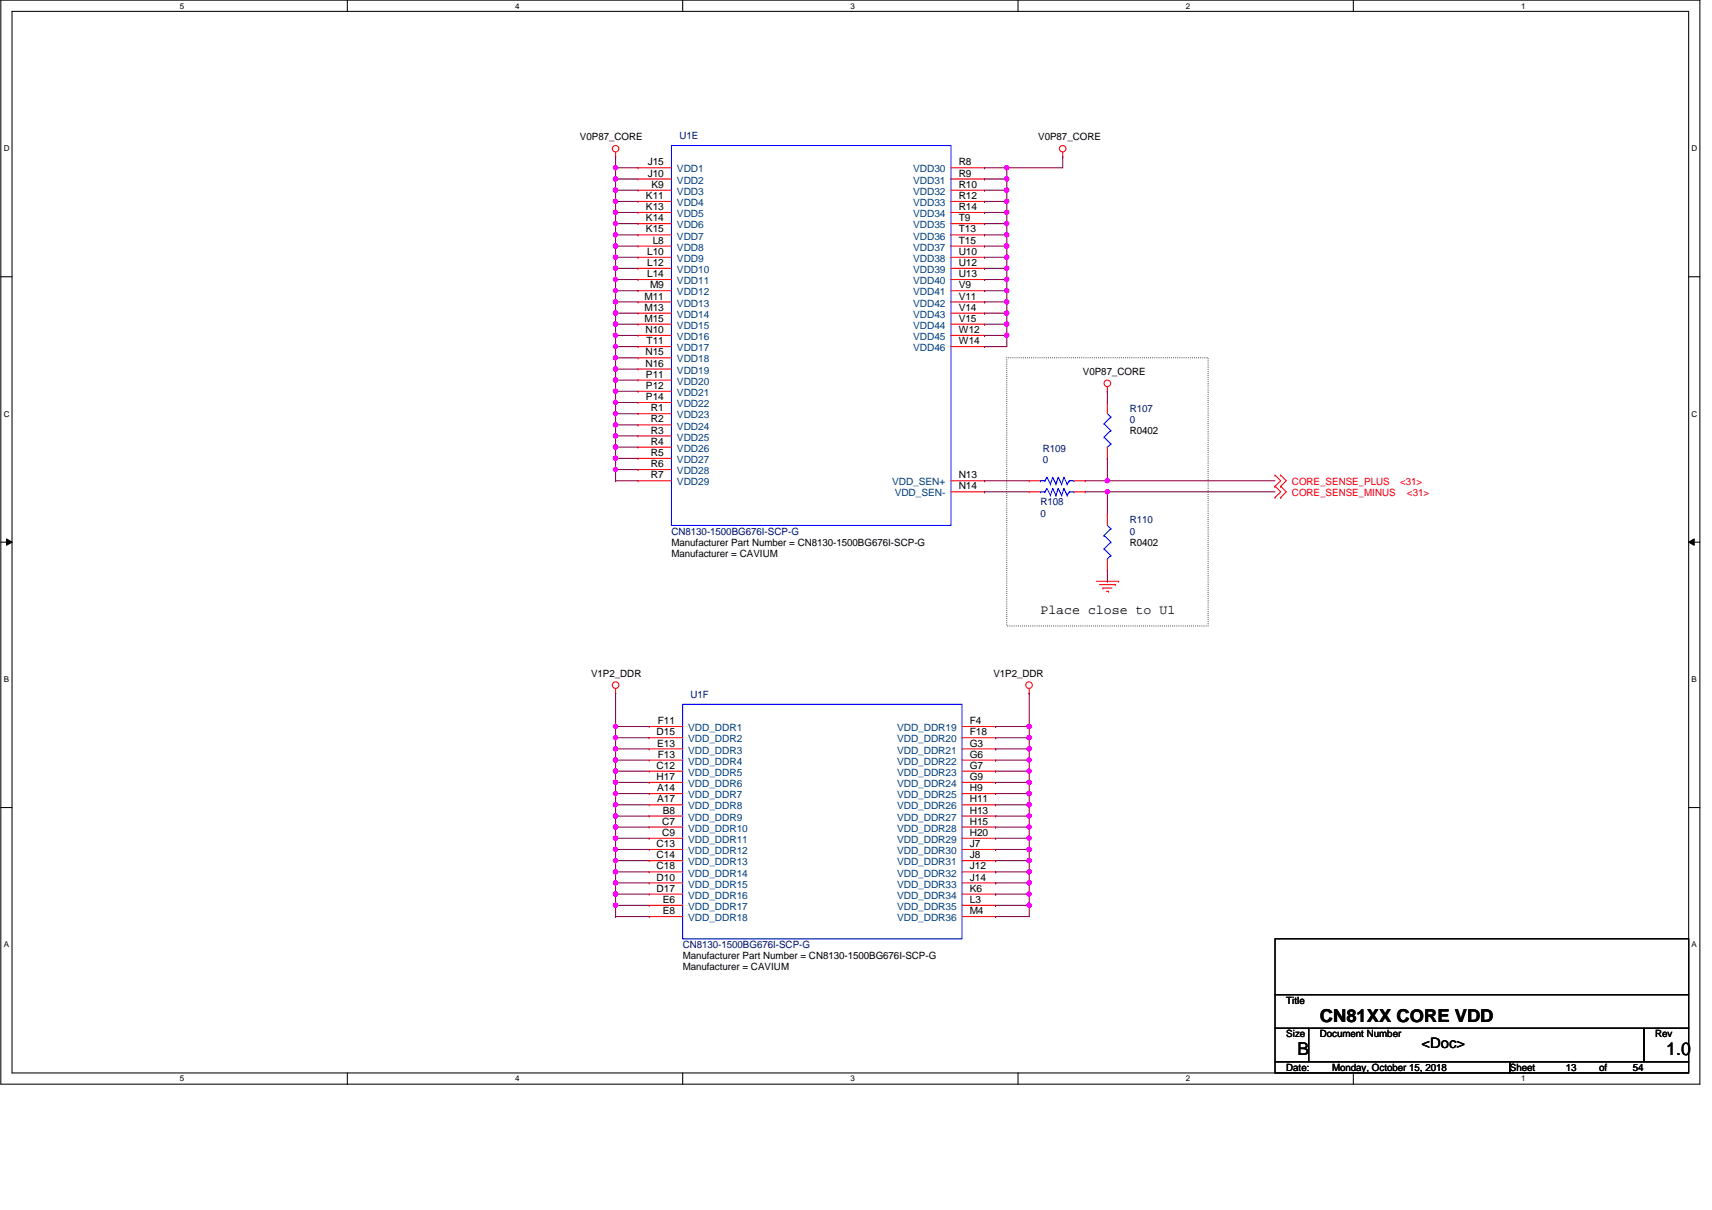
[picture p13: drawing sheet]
<svg xmlns="http://www.w3.org/2000/svg" width="420mm" height="297mm" viewBox="0 0 420 297" stroke-linecap="round" stroke-linejoin="round" font-family="sans-serif">
<defs><g id="words">
<g font-size="4.4">
<text x="323.9" y="251">CN81XX CORE VDD</text>
<text x="318.4" y="259.1">B</text>
<text x="408.9" y="259.1">1.0</text>
</g>
<text font-size="3.6" x="348.9" y="257.3">&lt;Doc&gt;</text>
<text font-size="3.3" x="255.3" y="150.7">Place close to U1</text>
<g font-size="2.5">
<text x="142.3" y="34.4">V0P87_CORE</text>
<text x="254.8" y="34.4">V0P87_CORE</text>
<text x="159" y="40.6">J15</text>
<text x="235.3" y="40.6">R8</text>
<text x="159" y="43.3">J10</text>
<text x="159.9" y="46.1">K9</text>
<text x="235.3" y="43.3">R9</text>
<text x="235.3" y="46.1">R10</text>
<text x="158.5" y="48.9">K11</text>
<text x="158.5" y="51.6">K13</text>
<text x="235.3" y="48.9">R12</text>
<text x="235.3" y="51.6">R14</text>
<text x="158.5" y="54.3">K14</text>
<text x="158.5" y="57.1">K15</text>
<text x="160.2" y="59.8">L8</text>
<text x="235.3" y="54.3">T9</text>
<text x="235.3" y="57.1">T13</text>
<text x="235.3" y="59.8">T15</text>
<text x="158.8" y="62.6">L10</text>
<text x="158.8" y="65.3">L12</text>
<text x="235.3" y="62.6">U10</text>
<text x="235.3" y="65.3">U12</text>
<text x="158.8" y="68">L14</text>
<text x="159.5" y="70.8">M9</text>
<text x="235.3" y="68">U13</text>
<text x="235.3" y="70.8">V9</text>
<text x="158.2" y="73.5">M11</text>
<text x="158.2" y="76.3">M13</text>
<text x="235.3" y="73.5">V11</text>
<text x="235.3" y="76.3">V14</text>
<text x="158.2" y="79">M15</text>
<text x="158.4" y="81.7">N10</text>
<text x="235.3" y="79">V15</text>
<text x="235.3" y="81.7">W12</text>
<text x="158.4" y="87.2">N15</text>
<text x="158.7" y="84.5">T11</text>
<text x="235.3" y="84.5">W14</text>
<text x="158.4" y="90">N16</text>
<text x="158.5" y="92.7">P11</text>
<text x="158.5" y="95.5">P12</text>
<text x="265.8" y="92">V0P87_CORE</text>
<text x="158.5" y="98.2">P14</text>
<text x="159.8" y="101">R1</text>
<text x="159.8" y="103.7">R2</text>
<text x="159.8" y="106.4">R3</text>
<text x="277.3" y="106.6">R0402</text>
<text x="159.8" y="109.2">R4</text>
<text x="159.8" y="111.9">R5</text>
<text x="159.8" y="114.7">R6</text>
<text x="159.8" y="117.4">R7</text>
<text x="235.3" y="117.4">N13</text>
<text x="235.3" y="120.1">N14</text>
<text x="164.8" y="136.7">Manufacturer = CAVIUM</text>
<text x="164.8" y="134">Manufacturer Part Number = CN8130-1500BG676I-SCP-G</text>
<text x="277.3" y="134">R0402</text>
<text x="145.1" y="166.1">V1P2_DDR</text>
<text x="243.8" y="166.1">V1P2_DDR</text>
<text x="161.4" y="177.8">F11</text>
<text x="238" y="177.8">F4</text>
<text x="161.2" y="180.5">D15</text>
<text x="161.3" y="183.3">E13</text>
<text x="238" y="180.5">F18</text>
<text x="238" y="183.3">G3</text>
<text x="161.2" y="188.7">C12</text>
<text x="161.2" y="191.5">H17</text>
<text x="161.4" y="186">F13</text>
<text x="238" y="186">G6</text>
<text x="238" y="188.7">G7</text>
<text x="238" y="191.5">G9</text>
<text x="161.3" y="194.2">A14</text>
<text x="161.3" y="197">A17</text>
<text x="238" y="194.2">H9</text>
<text x="238" y="197">H11</text>
<text x="162.5" y="202.4">C7</text>
<text x="162.6" y="199.7">B8</text>
<text x="238" y="199.7">H13</text>
<text x="238" y="202.4">H15</text>
<text x="161.2" y="207.9">C13</text>
<text x="162.5" y="205.2">C9</text>
<text x="238" y="205.2">H20</text>
<text x="238" y="207.9">J7</text>
<text x="161.2" y="210.7">C14</text>
<text x="161.2" y="213.4">C18</text>
<text x="238" y="210.7">J8</text>
<text x="238" y="213.4">J12</text>
<text x="161.2" y="216.2">D10</text>
<text x="161.2" y="218.9">D17</text>
<text x="162.6" y="221.7">E6</text>
<text x="238" y="216.2">J14</text>
<text x="238" y="218.9">K6</text>
<text x="238" y="221.7">L3</text>
<text x="162.6" y="224.4">E8</text>
<text x="238" y="224.4">M4</text>
<text x="167.5" y="238.2">Manufacturer = CAVIUM</text>
<text x="167.5" y="235.5">Manufacturer Part Number = CN8130-1500BG676I-SCP-G</text>
<text x="315.7" y="246.4">Title</text>
<text x="315.7" y="254.7">Size</text>
<text x="323.9" y="254.7">Document Number</text>
<text x="406.2" y="254.7">Rev</text>
<text x="315.7" y="262.9">Date:</text>
<text x="326.9" y="262.9">Monday, October 15, 2018</text>
<text x="370.5" y="262.9">Sheet</text>
<text x="384.2" y="262.9">13</text>
<text x="392.5" y="262.9">of</text>
<text x="400.7" y="262.9">54</text>
</g>
<g font-size="2.5" fill="#000080">
<text x="166.7" y="34.1">U1E</text>
<text x="277.3" y="101">R107</text>
<text x="277.3" y="103.8">0</text>
<text x="255.9" y="110.9">R109</text>
<text x="255.9" y="113.7">0</text>
<text x="255.3" y="124.1">R108</text>
<text x="164.8" y="131.2">CN8130-1500BG676I-SCP-G</text>
<text x="255.3" y="126.8">0</text>
<text x="277.3" y="128.5">R110</text>
<text x="277.3" y="131.2">0</text>
<text x="169.4" y="171.3">U1F</text>
<text x="167.5" y="232.7">CN8130-1500BG676I-SCP-G</text>
</g>
<g font-size="2.5" fill="#004080">
<text x="166.1" y="42.3">VDD1</text>
<text x="166.1" y="45.1">VDD2</text>
<text x="166.1" y="47.8">VDD3</text>
<text x="224.1" y="42.3">VDD30</text>
<text x="224.1" y="45.1">VDD31</text>
<text x="224.1" y="47.8">VDD32</text>
<text x="166.1" y="50.6">VDD4</text>
<text x="166.1" y="53.3">VDD5</text>
<text x="224.1" y="50.6">VDD33</text>
<text x="224.1" y="53.3">VDD34</text>
<text x="166.1" y="56">VDD6</text>
<text x="166.1" y="58.8">VDD7</text>
<text x="224.1" y="56">VDD35</text>
<text x="224.1" y="58.8">VDD36</text>
<text x="166.1" y="61.6">VDD8</text>
<text x="166.1" y="64.3">VDD9</text>
<text x="224.1" y="61.6">VDD37</text>
<text x="224.1" y="64.3">VDD38</text>
<text x="166.1" y="67">VDD10</text>
<text x="166.1" y="69.8">VDD11</text>
<text x="224.1" y="67">VDD39</text>
<text x="224.1" y="69.8">VDD40</text>
<text x="166.1" y="72.5">VDD12</text>
<text x="166.1" y="75.3">VDD13</text>
<text x="224.1" y="72.5">VDD41</text>
<text x="224.1" y="75.3">VDD42</text>
<text x="166.1" y="78">VDD14</text>
<text x="166.1" y="80.7">VDD15</text>
<text x="166.1" y="83.5">VDD16</text>
<text x="224.1" y="78">VDD43</text>
<text x="224.1" y="80.7">VDD44</text>
<text x="224.1" y="83.5">VDD45</text>
<text x="166.1" y="86.2">VDD17</text>
<text x="166.1" y="89">VDD18</text>
<text x="224.1" y="86.2">VDD46</text>
<text x="166.1" y="91.7">VDD19</text>
<text x="166.1" y="94.4">VDD20</text>
<text x="166.1" y="97.2">VDD21</text>
<text x="166.1" y="99.9">VDD22</text>
<text x="166.1" y="102.7">VDD23</text>
<text x="166.1" y="105.5">VDD24</text>
<text x="166.1" y="108.2">VDD25</text>
<text x="166.1" y="110.9">VDD26</text>
<text x="166.1" y="113.7">VDD27</text>
<text x="166.1" y="116.4">VDD28</text>
<text x="166.1" y="119.2">VDD29</text>
<text x="218.9" y="119.2">VDD_SEN+</text>
<text x="219.6" y="121.9">VDD_SEN-</text>
<text x="168.9" y="179.5">VDD_DDR1</text>
<text x="220.2" y="179.5">VDD_DDR19</text>
<text x="168.9" y="182.2">VDD_DDR2</text>
<text x="168.9" y="185">VDD_DDR3</text>
<text x="220.2" y="182.2">VDD_DDR20</text>
<text x="220.2" y="185">VDD_DDR21</text>
<text x="168.9" y="187.7">VDD_DDR4</text>
<text x="168.9" y="190.5">VDD_DDR5</text>
<text x="220.2" y="187.7">VDD_DDR22</text>
<text x="220.2" y="190.5">VDD_DDR23</text>
<text x="168.9" y="193.2">VDD_DDR6</text>
<text x="168.9" y="196">VDD_DDR7</text>
<text x="220.2" y="193.2">VDD_DDR24</text>
<text x="220.2" y="196">VDD_DDR25</text>
<text x="168.9" y="198.7">VDD_DDR8</text>
<text x="168.9" y="201.5">VDD_DDR9</text>
<text x="220.2" y="198.7">VDD_DDR26</text>
<text x="220.2" y="201.5">VDD_DDR27</text>
<text x="168.9" y="204.2">VDD_DDR10</text>
<text x="168.9" y="206.9">VDD_DDR11</text>
<text x="168.9" y="209.7">VDD_DDR12</text>
<text x="220.2" y="204.2">VDD_DDR28</text>
<text x="220.2" y="206.9">VDD_DDR29</text>
<text x="220.2" y="209.7">VDD_DDR30</text>
<text x="168.9" y="212.4">VDD_DDR13</text>
<text x="168.9" y="215.2">VDD_DDR14</text>
<text x="220.2" y="212.4">VDD_DDR31</text>
<text x="220.2" y="215.2">VDD_DDR32</text>
<text x="168.9" y="217.9">VDD_DDR15</text>
<text x="168.9" y="220.6">VDD_DDR16</text>
<text x="220.2" y="217.9">VDD_DDR33</text>
<text x="220.2" y="220.6">VDD_DDR34</text>
<text x="168.9" y="223.4">VDD_DDR17</text>
<text x="168.9" y="226.1">VDD_DDR18</text>
<text x="220.2" y="223.4">VDD_DDR35</text>
<text x="220.2" y="226.1">VDD_DDR36</text>
</g>
<g font-size="2.5" fill="#f00">
<text x="317.1" y="119.2">CORE_SENSE_PLUS</text>
<text x="343.7" y="119.2">&lt;31&gt;</text>
<text x="317.1" y="121.9">CORE_SENSE_MINUS</text>
<text x="345.3" y="121.9">&lt;31&gt;</text>
</g>
<g font-size="2">
<text x="44.1" y="2.1">5</text>
<text x="126.4" y="2.1">4</text>
<text x="208.7" y="2.1">3</text>
<text x="291" y="2.1">2</text>
<text x="373.3" y="2.1">1</text>
<text x=".9" y="37.1">D</text>
<text x="415.2" y="37.1">D</text>
<text x=".9" y="102.3">C</text>
<text x="415.2" y="102.3">C</text>
<text x=".9" y="167.4">B</text>
<text x="415.2" y="167.4">B</text>
<text x=".9" y="232.6">A</text>
<text x="415.2" y="232.6">A</text>
<text x="44.1" y="265.5">5</text>
<text x="126.4" y="265.5">4</text>
<text x="208.7" y="265.5">3</text>
<text x="291" y="265.5">2</text>
<text x="373.3" y="265.5">1</text>
</g>
</g></defs>
<path d="M.2 0h417v266.1h-417zM3 2.8h411.4v260.6h-411.4z" fill="none" stroke="#000" stroke-width=".25"/>
<g fill="#fff">
<path d="M44.1 .3h1.1v2.2h-1.1z"/>
<path d="M44.1 263.7h1.1v2.2h-1.1z"/>
</g>
<path d="M85.2 0v2.8M85.2 263.4v2.7" fill="none" stroke="#000" stroke-width=".25"/>
<g fill="#fff">
<path d="M126.4 .3h1.1v2.2h-1.1z"/>
<path d="M126.4 263.7h1.1v2.2h-1.1z"/>
</g>
<path d="M167.5 0v2.8M167.5 263.4v2.7" fill="none" stroke="#000" stroke-width=".25"/>
<g fill="#fff">
<path d="M208.7 .3h1.1v2.2h-1.1z"/>
<path d="M208.7 263.7h1.1v2.2h-1.1z"/>
</g>
<path d="M249.8 0v2.8M249.8 263.4v2.7" fill="none" stroke="#000" stroke-width=".25"/>
<g fill="#fff">
<path d="M291 .3h1.1v2.2h-1.1z"/>
<path d="M291 263.7h1.1v2.2h-1.1z"/>
</g>
<path d="M332.1 0v2.8M332.1 263.4v2.7" fill="none" stroke="#000" stroke-width=".25"/>
<g fill="#fff">
<path d="M373.3 .3h1.1v2.2h-1.1z"/>
<path d="M373.3 263.7h1.1v2.2h-1.1z"/>
<path d="M.9 35.3h1.4v2.2h-1.4z"/>
<path d="M415.2 35.3h1.3v2.2h-1.3z"/>
<path d="M.9 100.5h1.4v2.2h-1.4z"/>
<path d="M415.2 100.5h1.3v2.2h-1.3z"/>
</g>
<path d="M.2 67.9h2.8M414.4 67.9h2.8" fill="none" stroke="#000" stroke-width=".25"/>
<g fill="#fff">
<path d="M.9 165.7h1.3v2.2h-1.3z"/>
<path d="M415.2 165.7h1.3v2.2h-1.3z"/>
</g>
<path d="M.2 133.1h2.8M1.6 132.3l1.4 .8-1.4 .8zM414.4 133.1l1.4-.8v1.6zM414.4 133.1h2.8" fill="none" stroke="#000" stroke-width=".25"/>
<path d="M1.6 132.3l1.4 .8-1.4 .8zM414.4 133.1l1.4-.8v1.6z" fill="#000"/>
<g fill="#fff">
<path d="M.9 230.8h1.3v2.2h-1.3z"/>
<path d="M415.2 230.8h1.3v2.2h-1.3z"/>
</g>
<path d="M.2 198.2h2.8M414.4 198.2h2.8M312.9 230.5h101.5v13.7h-101.5zM312.9 244.2h101.5v8.2h-101.5zM312.9 252.4h8.3v8.2h-8.3zM321.2 252.4h82.3v8.2h-82.3zM403.5 252.4h10.9v8.2h-10.9zM312.9 260.6h57.6v2.8h-57.6zM370.5 260.6h43.9v2.8h-43.9z" fill="none" stroke="#000" stroke-width=".25"/>
<path d="M247.1 87.8h49.4v65.9h-49.4z" fill="none" stroke="#000" stroke-width=".25" stroke-dasharray="0 .5"/>
<g fill="none" stroke="#f00" stroke-width=".25">
<path d="M151.1 38.4h.1M151.1 37.3v1.1M260.8 38.4h.1M260.8 37.3v1.1M156.6 41.2h.1M156.6 43.9h.1M156.6 46.7h.1M156.6 49.4h.1M156.6 52.2h.1M156.6 54.9h.1M156.6 57.7h.1M156.6 41.2h8.2"/>
<path d="M156.6 43.9h8.2M156.6 46.7h8.2M156.6 49.4h8.2M156.6 52.2h8.2M156.6 54.9h8.2M156.6 57.7h8.2M233.4 41.2h8.2M233.4 43.9h8.2M233.4 46.7h8.2M233.4 49.4h8.2M233.4 52.2h8.2M233.4 54.9h8.2"/>
<path d="M233.4 57.7h8.2M241.6 41.2h.1M241.6 43.9h.1M241.6 46.7h.1M241.6 49.4h.1M241.6 52.2h.1M241.6 54.9h.1M241.6 57.7h.1M156.6 60.4h.1M156.6 63.2h.1M156.6 65.9h.1M156.6 68.6h.1"/>
<path d="M156.6 71.4h.1M156.6 74.1h.1M156.6 76.9h.1M156.6 79.6h.1M156.6 60.4h8.2M156.6 63.2h8.2M156.6 65.9h8.2M156.6 68.6h8.2M156.6 71.4h8.2M156.6 74.1h8.2M156.6 76.9h8.2M156.6 79.6h8.2"/>
<path d="M233.4 60.4h8.2M233.4 63.2h8.2M233.4 65.9h8.2M233.4 68.6h8.2M233.4 71.4h8.2M233.4 74.1h8.2M233.4 76.9h8.2M233.4 79.6h8.2M241.6 60.4h.1M241.6 63.2h.1M241.6 65.9h.1M241.6 68.6h.1"/>
<path d="M241.6 71.4h.1M241.6 74.1h.1M241.6 76.9h.1M241.6 79.6h.1M156.6 82.3h.1M156.6 85.1h.1M156.6 87.8h.1M156.6 90.6h.1M156.6 93.3h.1M156.6 96.1h.1M156.6 98.8h.1M156.6 82.3h8.2"/>
<path d="M156.6 85.1h8.2M156.6 87.8h8.2M156.6 90.6h8.2M156.6 93.3h8.2M156.6 96.1h8.2M156.6 98.8h8.2M233.4 82.3h8.2M233.4 85.1h8.2M241.6 82.3h.1M241.6 85.1h.1M271.8 96.1h.1M271.8 98.8h.1"/>
<path d="M271.8 95v1.1M271.8 98.8v2.8M156.6 101.6h.1M156.6 104.3h.1M156.6 107h.1M156.6 109.8h.1M156.6 112.5h.1M156.6 115.3h.1M156.6 118h.1M156.6 118h8.2M156.6 101.6h8.2M156.6 104.3h8.2"/>
<path d="M156.6 107h8.2M156.6 109.8h8.2M156.6 112.5h8.2M156.6 115.3h8.2M233.4 118h8.2M241.6 118h.1M252.6 118h.1M252.6 118h2.7M263.6 118h2.7M266.3 118h.1M271.8 112.5h.1M271.8 109.8v2.7"/>
<path d="M312.9 116.6h.1M312.9 119.4h.1M312.9 116.6l1.4 1.4-1.4 1.4M312.9 119.4l1.4 1.3-1.4 1.4M314.3 116.6h.1M314.3 119.4h.1M314.3 116.6l1.4 1.4-1.4 1.4M314.3 119.4l1.4 1.3-1.4 1.4M233.4 120.7h8.2M241.6 120.7h.1M252.6 120.7h.1M252.6 120.7h2.7"/>
<path d="M263.6 120.7h2.7M266.3 120.7h.1M271.8 126.2h.1M271.8 140h.1M271.8 126.2v2.8M271.8 137.2v2.8M312.9 122.1h.1M314.3 122.1h.1M269.1 142.7h5.4M269.9 143.5h3.8M270.7 144.4h.1M270.7 144.4h2.2"/>
<path d="M271.5 145.2h.6M272.1 145.2h.1M273.7 143.5h.1M274.5 142.7h.1M151.1 170.1h.1M151.1 169v1.1M159.3 178.4h.1M159.3 178.4h8.2M236.1 178.4h8.2M244.3 178.4h.1M252.6 170.1h.1M252.6 169v1.1"/>
<path d="M159.3 181.1h.1M159.3 183.9h.1M159.3 186.6h.1M159.3 189.3h.1M159.3 192.1h.1M159.3 194.8h.1M159.3 197.6h.1M159.3 181.1h8.2M159.3 183.9h8.2M159.3 186.6h8.2M159.3 189.3h8.2M159.3 192.1h8.2"/>
<path d="M159.3 194.8h8.2M159.3 197.6h8.2M236.1 181.1h8.2M236.1 183.9h8.2M236.1 186.6h8.2M236.1 189.3h8.2M236.1 192.1h8.2M236.1 194.8h8.2M236.1 197.6h8.2M244.3 181.1h.1M244.3 183.9h.1M244.3 186.6h.1"/>
<path d="M244.3 189.3h.1M244.3 192.1h.1M244.3 194.8h.1M244.3 197.6h.1M159.3 200.3h.1M159.3 203h.1M159.3 205.8h.1M159.3 208.5h.1M159.3 211.3h.1M159.3 214h.1M159.3 216.7h.1M159.3 219.5h.1"/>
<path d="M159.3 200.3h8.2M159.3 203h8.2M159.3 205.8h8.2M159.3 208.5h8.2M159.3 211.3h8.2M159.3 214h8.2M159.3 216.7h8.2M159.3 219.5h8.2M236.1 200.3h8.2M236.1 203h8.2M236.1 205.8h8.2M236.1 208.5h8.2"/>
<path d="M236.1 211.3h8.2M236.1 214h8.2M236.1 216.7h8.2M236.1 219.5h8.2M244.3 200.3h.1M244.3 203h.1M244.3 205.8h.1M244.3 208.5h.1M244.3 211.3h.1M244.3 214h.1M244.3 216.7h.1M244.3 219.5h.1"/>
<path d="M159.3 222.2h.1M159.3 225h.1M159.3 222.2h8.2M159.3 225h8.2M236.1 222.2h8.2M236.1 225h8.2M244.3 222.2h.1M244.3 225h.1"/>
<circle cx="151.1" cy="36.5" r=".8"/>
<circle cx="260.8" cy="36.5" r=".8"/>
<circle cx="271.8" cy="94.1" r=".81"/>
<circle cx="151.1" cy="168.2" r=".81"/>
<circle cx="252.5" cy="168.2" r=".81"/>
</g>
<g fill="none" stroke="#00f" stroke-width=".25">
<path d="M164.8 35.7h68.6v93.3h-68.6zM255.3 118h.1M255.3 118h1.1M256.4 118h.1M256.4 118l.6-.8 .8 1.6M257.8 118.8h.1M258.3 119.9h.1M258.3 117.2h.1M258.3 119.9l.9 1.7M258.3 119.9l-.5 1.7M258.3 117.2l.9 1.6M258.3 117.2l-.5 1.6"/>
<path d="M259.2 118.8h.1M259.7 119.9h.1M259.7 117.2h.1M259.7 119.9l.9 1.7M259.7 119.9l-.5 1.7M259.7 117.2l.9 1.6M259.7 117.2l-.5 1.6M260.6 118.8h.1M261.1 119.9h.1M261.1 117.2h.1M261.1 119.9l-.5 1.7M261.1 119.9l.8 1.7"/>
<path d="M261.1 117.2l-.5 1.6M261.1 117.2l.8 1.6M261.9 118.8h.1M262.5 118h.1M262.5 118l-.6 .8M262.5 118h1.1M263.6 118h.1M271 104h.1M271 107.3h.1M271 104l1.6 1.7M271 107.3l1.6 1.7M271.8 109.8h.1"/>
<path d="M271.8 101.6l.8 .8M272.6 102.4h.1M272.6 105.7h.1M272.6 109h.1M272.6 102.4l-1.6 1.6M272.6 105.7l-1.6 1.6M272.6 109l-.8 .8M255.3 120.7h.1M255.3 120.7h1.1M256.4 120.7h.1M256.4 120.7l.6-.8 .8 1.7M257.8 121.6h.1"/>
<path d="M259.2 121.6h.1M260.6 121.6h.1M261.9 121.6h.1M262.5 120.7h.1M262.5 120.7l-.6 .9M262.5 120.7h1.1M263.6 120.7h.1M271 131.4h.1M271 134.7h.1M271 131.4l1.6 1.7M271 134.7l1.6 1.7M271.8 137.2h.1"/>
<path d="M271.8 129l.8 .8M272.6 129.8h.1M272.6 133.1h.1M272.6 136.4h.1M272.6 129.8l-1.6 1.6M272.6 133.1l-1.6 1.6M272.6 136.4l-.8 .8M167.5 172.9h68.6v57.6h-68.6z"/>
</g>
<path d="M151.1 54.9h.1M151.1 54.9v2.8M151.1 76.9h.1M151.1 76.9v2.7M151.1 109.8h.1M151.1 109.8v2.7" fill="none" stroke="#800040" stroke-width=".25"/>
<circle cx="151" cy="57.6" r=".54" fill="#f0f"/>
<circle cx="151" cy="57.6" r=".54" fill="none" stroke="#f0f" stroke-width=".25"/>
<path d="M151.1 96.1h.1M151.1 96.1v2.7" fill="none" stroke="#800040" stroke-width=".25"/>
<circle cx="151" cy="96" r=".54" fill="#f0f"/>
<circle cx="151" cy="96" r=".54" fill="none" stroke="#f0f" stroke-width=".25"/>
<path d="M151.1 41.2h.1M151.1 41.2v2.7" fill="none" stroke="#800040" stroke-width=".25"/>
<circle cx="151" cy="43.9" r=".54" fill="#f0f"/>
<circle cx="151" cy="43.9" r=".54" fill="none" stroke="#f0f" stroke-width=".25"/>
<path d="M151.1 43.9h.1M151.1 46.7h.1M151.1 43.9v2.8M151.1 46.7h5.5" fill="none" stroke="#800040" stroke-width=".25"/>
<circle cx="151" cy="46.7" r=".54" fill="#f0f"/>
<circle cx="151" cy="46.7" r=".54" fill="none" stroke="#f0f" stroke-width=".25"/>
<path d="M151.1 57.7h.1M151.1 52.2h.1M151.1 52.2v2.7M151.1 57.7v2.7" fill="none" stroke="#800040" stroke-width=".25"/>
<circle cx="151" cy="54.9" r=".54" fill="#f0f"/>
<circle cx="151" cy="54.9" r=".54" fill="none" stroke="#f0f" stroke-width=".25"/>
<circle cx="151" cy="52.1" r=".54" fill="#f0f"/>
<circle cx="151" cy="52.1" r=".54" fill="none" stroke="#f0f" stroke-width=".25"/>
<g fill="none" stroke="#800040" stroke-width=".25">
<path d="M151.1 54.9h.1M151.1 52.2h.1M151.1 49.4h.1M151.1 43.9h.1M151.1 46.7h.1M151.1 57.7h.1M151.1 54.9h5.5M151.1 52.2h5.5M151.1 49.4h5.5M151.1 43.9h5.5M151.1 46.7v5.5M151.1 57.7h5.5"/>
<path d="M151.1 63.2h.1M151.1 63.2h5.5"/>
</g>
<circle cx="151" cy="49.4" r=".54" fill="#f0f"/>
<circle cx="151" cy="49.4" r=".54" fill="none" stroke="#f0f" stroke-width=".25"/>
<path d="M151.1 65.9h.1M151.1 65.9v2.7M151.1 65.9h5.5" fill="none" stroke="#800040" stroke-width=".25"/>
<circle cx="151" cy="65.8" r=".54" fill="#f0f"/>
<circle cx="151" cy="65.8" r=".54" fill="none" stroke="#f0f" stroke-width=".25"/>
<path d="M151.1 68.6h.1M151.1 68.6h5.5M151.1 68.6v2.8" fill="none" stroke="#800040" stroke-width=".25"/>
<circle cx="151" cy="71.3" r=".54" fill="#f0f"/>
<circle cx="151" cy="71.3" r=".54" fill="none" stroke="#f0f" stroke-width=".25"/>
<circle cx="151" cy="68.6" r=".54" fill="#f0f"/>
<circle cx="151" cy="68.6" r=".54" fill="none" stroke="#f0f" stroke-width=".25"/>
<path d="M151.1 63.2h.1M151.1 63.2v2.7" fill="none" stroke="#800040" stroke-width=".25"/>
<circle cx="151" cy="63.1" r=".54" fill="#f0f"/>
<circle cx="151" cy="63.1" r=".54" fill="none" stroke="#f0f" stroke-width=".25"/>
<path d="M151.1 60.4h.1M151.1 60.4h5.5" fill="none" stroke="#800040" stroke-width=".25"/>
<circle cx="151" cy="60.4" r=".54" fill="#f0f"/>
<circle cx="151" cy="60.4" r=".54" fill="none" stroke="#f0f" stroke-width=".25"/>
<path d="M151.1 93.3h.1M151.1 93.3h5.5" fill="none" stroke="#800040" stroke-width=".25"/>
<circle cx="151" cy="93.3" r=".54" fill="#f0f"/>
<circle cx="151" cy="93.3" r=".54" fill="none" stroke="#f0f" stroke-width=".25"/>
<path d="M151.1 79.6h.1M151.1 76.9h.1M151.1 74.1h.1M151.1 79.6h5.5M151.1 76.9h5.5M151.1 74.1h5.5M151.1 82.3h.1M151.1 82.3h5.5" fill="none" stroke="#800040" stroke-width=".25"/>
<circle cx="151" cy="82.3" r=".54" fill="#f0f"/>
<circle cx="151" cy="82.3" r=".54" fill="none" stroke="#f0f" stroke-width=".25"/>
<path d="M151.1 85.1h.1M151.1 85.1h5.5" fill="none" stroke="#800040" stroke-width=".25"/>
<circle cx="151" cy="85.1" r=".54" fill="#f0f"/>
<circle cx="151" cy="85.1" r=".54" fill="none" stroke="#f0f" stroke-width=".25"/>
<path d="M151.1 71.4h.1M151.1 60.4h.1M151.1 71.4h5.5M151.1 60.4v2.8M151.1 109.8h.1M151.1 109.8h5.5" fill="none" stroke="#800040" stroke-width=".25"/>
<circle cx="151" cy="109.7" r=".54" fill="#f0f"/>
<circle cx="151" cy="109.7" r=".54" fill="none" stroke="#f0f" stroke-width=".25"/>
<path d="M151.1 90.6h.1M151.1 90.6h5.5M151.1 104.3h.1M151.1 104.3h5.5" fill="none" stroke="#800040" stroke-width=".25"/>
<circle cx="151" cy="90.6" r=".54" fill="#f0f"/>
<circle cx="151" cy="90.6" r=".54" fill="none" stroke="#f0f" stroke-width=".25"/>
<path d="M151.1 87.8h.1M151.1 96.1h.1M151.1 98.8h.1M151.1 87.8h5.5M151.1 96.1h5.5M151.1 98.8h5.5" fill="none" stroke="#800040" stroke-width=".25"/>
<circle cx="151" cy="98.8" r=".54" fill="#f0f"/>
<circle cx="151" cy="98.8" r=".54" fill="none" stroke="#f0f" stroke-width=".25"/>
<path d="M151.1 74.1h.1M151.1 74.1v2.8M151.1 98.8h.1M151.1 98.8v2.8M151.1 101.6h.1M151.1 107h.1M151.1 101.6h5.5M151.1 107h5.5" fill="none" stroke="#800040" stroke-width=".25"/>
<circle cx="151" cy="76.9" r=".54" fill="#f0f"/>
<circle cx="151" cy="76.9" r=".54" fill="none" stroke="#f0f" stroke-width=".25"/>
<path d="M151.1 112.5h.1M151.1 112.5h5.5" fill="none" stroke="#800040" stroke-width=".25"/>
<circle cx="151" cy="112.5" r=".54" fill="#f0f"/>
<circle cx="151" cy="112.5" r=".54" fill="none" stroke="#f0f" stroke-width=".25"/>
<path d="M151.1 79.6h.1M151.1 79.6v2.7M151.1 112.5h.1M151.1 112.5v2.8" fill="none" stroke="#800040" stroke-width=".25"/>
<circle cx="151" cy="79.6" r=".54" fill="#f0f"/>
<circle cx="151" cy="79.6" r=".54" fill="none" stroke="#f0f" stroke-width=".25"/>
<path d="M151.1 87.8h.1M151.1 87.8v2.8" fill="none" stroke="#800040" stroke-width=".25"/>
<circle cx="151" cy="87.8" r=".54" fill="#f0f"/>
<circle cx="151" cy="87.8" r=".54" fill="none" stroke="#f0f" stroke-width=".25"/>
<path d="M151.1 101.6h.1M151.1 101.6v2.7" fill="none" stroke="#800040" stroke-width=".25"/>
<circle cx="151" cy="104.3" r=".54" fill="#f0f"/>
<circle cx="151" cy="104.3" r=".54" fill="none" stroke="#f0f" stroke-width=".25"/>
<circle cx="151" cy="101.5" r=".54" fill="#f0f"/>
<circle cx="151" cy="101.5" r=".54" fill="none" stroke="#f0f" stroke-width=".25"/>
<path d="M151.1 71.4h.1M151.1 71.4v2.7" fill="none" stroke="#800040" stroke-width=".25"/>
<circle cx="151" cy="74.1" r=".54" fill="#f0f"/>
<circle cx="151" cy="74.1" r=".54" fill="none" stroke="#f0f" stroke-width=".25"/>
<path d="M151.1 118h.1M151.1 115.3h.1M151.1 107h.1M151.1 118h5.5M151.1 115.3h5.5M151.1 107v2.8" fill="none" stroke="#800040" stroke-width=".25"/>
<circle cx="151" cy="107" r=".54" fill="#f0f"/>
<circle cx="151" cy="107" r=".54" fill="none" stroke="#f0f" stroke-width=".25"/>
<path d="M151.1 82.3h.1M151.1 85.1h.1M151.1 93.3h.1M151.1 90.6h.1M151.1 82.3v5.5M151.1 90.6v5.5M151.1 104.3h.1M151.1 115.3h.1M151.1 104.3v2.7M151.1 115.3v2.7" fill="none" stroke="#800040" stroke-width=".25"/>
<circle cx="151" cy="115.2" r=".54" fill="#f0f"/>
<circle cx="151" cy="115.2" r=".54" fill="none" stroke="#f0f" stroke-width=".25"/>
<path d="M151.1 38.4h.1M151.1 38.4v2.8M151.1 41.2h.1M151.1 41.2h5.5" fill="none" stroke="#800040" stroke-width=".25"/>
<circle cx="151" cy="41.2" r=".54" fill="#f0f"/>
<circle cx="151" cy="41.2" r=".54" fill="none" stroke="#f0f" stroke-width=".25"/>
<path d="M241.6 49.4h.1M241.6 49.4h5.5" fill="none" stroke="#800040" stroke-width=".25"/>
<circle cx="247.1" cy="49.4" r=".54" fill="#f0f"/>
<circle cx="247.1" cy="49.4" r=".54" fill="none" stroke="#f0f" stroke-width=".25"/>
<path d="M241.6 52.2h.1M241.6 52.2h5.5M241.6 71.4h.1M241.6 76.9h.1M241.6 71.4h5.5M241.6 76.9h5.5" fill="none" stroke="#800040" stroke-width=".25"/>
<circle cx="247.1" cy="52.1" r=".54" fill="#f0f"/>
<circle cx="247.1" cy="52.1" r=".54" fill="none" stroke="#f0f" stroke-width=".25"/>
<path d="M241.6 65.9h.1M241.6 65.9h5.5" fill="none" stroke="#800040" stroke-width=".25"/>
<circle cx="247.1" cy="65.8" r=".54" fill="#f0f"/>
<circle cx="247.1" cy="65.8" r=".54" fill="none" stroke="#f0f" stroke-width=".25"/>
<path d="M241.6 54.9h.1M241.6 54.9h5.5M241.6 60.4h.1M241.6 74.1h.1M241.6 68.6h.1M241.6 63.2h.1M241.6 60.4h5.5M241.6 74.1h5.5M241.6 68.6h5.5M241.6 63.2h5.5M241.6 82.3h.1M241.6 82.3h5.5" fill="none" stroke="#800040" stroke-width=".25"/>
<circle cx="247.1" cy="63.1" r=".54" fill="#f0f"/>
<circle cx="247.1" cy="63.1" r=".54" fill="none" stroke="#f0f" stroke-width=".25"/>
<path d="M241.6 57.7h.1M241.6 46.7h.1M241.6 57.7h5.5M241.6 46.7h5.5M241.6 79.6h.1M241.6 79.6h5.5M241.6 85.1h.1M241.6 85.1h5.5" fill="none" stroke="#800040" stroke-width=".25"/>
<circle cx="247.1" cy="46.7" r=".54" fill="#f0f"/>
<circle cx="247.1" cy="46.7" r=".54" fill="none" stroke="#f0f" stroke-width=".25"/>
<path d="M241.6 41.2h.1M241.6 41.2h5.5" fill="none" stroke="#800040" stroke-width=".25"/>
<circle cx="247.1" cy="41.2" r=".54" fill="#f0f"/>
<circle cx="247.1" cy="41.2" r=".54" fill="none" stroke="#f0f" stroke-width=".25"/>
<path d="M241.6 43.9h.1M241.6 43.9h5.5M247.1 43.9h.1M247.1 43.9v2.8M247.1 68.6h.1M247.1 68.6v2.8" fill="none" stroke="#800040" stroke-width=".25"/>
<circle cx="247.1" cy="71.3" r=".54" fill="#f0f"/>
<circle cx="247.1" cy="71.3" r=".54" fill="none" stroke="#f0f" stroke-width=".25"/>
<circle cx="247.1" cy="68.6" r=".54" fill="#f0f"/>
<circle cx="247.1" cy="68.6" r=".54" fill="none" stroke="#f0f" stroke-width=".25"/>
<path d="M247.1 54.9h.1M247.1 54.9v2.8" fill="none" stroke="#800040" stroke-width=".25"/>
<circle cx="247.1" cy="57.6" r=".54" fill="#f0f"/>
<circle cx="247.1" cy="57.6" r=".54" fill="none" stroke="#f0f" stroke-width=".25"/>
<circle cx="247.1" cy="54.9" r=".54" fill="#f0f"/>
<circle cx="247.1" cy="54.9" r=".54" fill="none" stroke="#f0f" stroke-width=".25"/>
<path d="M247.1 52.2h.1M247.1 52.2v2.7M247.1 63.2h.1M247.1 76.9h.1M247.1 63.2v2.7M247.1 76.9v2.7" fill="none" stroke="#800040" stroke-width=".25"/>
<circle cx="247.1" cy="76.9" r=".54" fill="#f0f"/>
<circle cx="247.1" cy="76.9" r=".54" fill="none" stroke="#f0f" stroke-width=".25"/>
<path d="M247.1 79.6h.1M247.1 79.6v2.7" fill="none" stroke="#800040" stroke-width=".25"/>
<circle cx="247.1" cy="82.3" r=".54" fill="#f0f"/>
<circle cx="247.1" cy="82.3" r=".54" fill="none" stroke="#f0f" stroke-width=".25"/>
<circle cx="247.1" cy="79.6" r=".54" fill="#f0f"/>
<circle cx="247.1" cy="79.6" r=".54" fill="none" stroke="#f0f" stroke-width=".25"/>
<path d="M247.1 57.7h.1M247.1 57.7v2.7M247.1 74.1h.1M247.1 71.4h.1M247.1 71.4v5.5M247.1 82.3h.1M247.1 82.3v2.8" fill="none" stroke="#800040" stroke-width=".25"/>
<circle cx="247.1" cy="74.1" r=".54" fill="#f0f"/>
<circle cx="247.1" cy="74.1" r=".54" fill="none" stroke="#f0f" stroke-width=".25"/>
<path d="M260.8 38.4h.1M260.8 38.4v2.8M247.1 49.4h.1M247.1 46.7h.1M247.1 46.7v5.5M247.1 60.4h.1M247.1 60.4v2.8" fill="none" stroke="#800040" stroke-width=".25"/>
<circle cx="247.1" cy="60.4" r=".54" fill="#f0f"/>
<circle cx="247.1" cy="60.4" r=".54" fill="none" stroke="#f0f" stroke-width=".25"/>
<path d="M247.1 41.2h.1M247.1 41.2v2.7" fill="none" stroke="#800040" stroke-width=".25"/>
<circle cx="247.1" cy="43.9" r=".54" fill="#f0f"/>
<circle cx="247.1" cy="43.9" r=".54" fill="none" stroke="#f0f" stroke-width=".25"/>
<path d="M247.1 41.2h.1M247.1 41.2h13.7M247.1 65.9h.1M247.1 65.9v2.7M252.6 170.1h.1M252.6 170.1v8.3M252.6 197.6h.1M252.6 197.6v2.7" fill="none" stroke="#800040" stroke-width=".25"/>
<circle cx="252.6" cy="197.5" r=".54" fill="#f0f"/>
<circle cx="252.6" cy="197.5" r=".54" fill="none" stroke="#f0f" stroke-width=".25"/>
<path d="M252.6 178.4h.1M252.6 178.4v2.7M252.6 214h.1M252.6 214v2.7" fill="none" stroke="#800040" stroke-width=".25"/>
<circle cx="252.6" cy="181.1" r=".54" fill="#f0f"/>
<circle cx="252.6" cy="181.1" r=".54" fill="none" stroke="#f0f" stroke-width=".25"/>
<path d="M252.6 183.9h.1M252.6 194.8h.1M252.6 183.9v2.7M252.6 194.8v2.8M252.6 211.3h.1M252.6 211.3v2.7" fill="none" stroke="#800040" stroke-width=".25"/>
<circle cx="252.6" cy="214" r=".54" fill="#f0f"/>
<circle cx="252.6" cy="214" r=".54" fill="none" stroke="#f0f" stroke-width=".25"/>
<circle cx="252.6" cy="211.3" r=".54" fill="#f0f"/>
<circle cx="252.6" cy="211.3" r=".54" fill="none" stroke="#f0f" stroke-width=".25"/>
<path d="M252.6 205.8h.1M252.6 205.8v2.7" fill="none" stroke="#800040" stroke-width=".25"/>
<circle cx="252.6" cy="208.5" r=".54" fill="#f0f"/>
<circle cx="252.6" cy="208.5" r=".54" fill="none" stroke="#f0f" stroke-width=".25"/>
<circle cx="252.6" cy="205.8" r=".54" fill="#f0f"/>
<circle cx="252.6" cy="205.8" r=".54" fill="none" stroke="#f0f" stroke-width=".25"/>
<path d="M252.6 222.2h.1M252.6 222.2v2.8" fill="none" stroke="#800040" stroke-width=".25"/>
<circle cx="252.6" cy="222.2" r=".54" fill="#f0f"/>
<circle cx="252.6" cy="222.2" r=".54" fill="none" stroke="#f0f" stroke-width=".25"/>
<path d="M252.6 192.1h.1M252.6 192.1v2.7" fill="none" stroke="#800040" stroke-width=".25"/>
<circle cx="252.6" cy="192" r=".54" fill="#f0f"/>
<circle cx="252.6" cy="192" r=".54" fill="none" stroke="#f0f" stroke-width=".25"/>
<path d="M252.6 189.3h.1M252.6 189.3v2.8M252.6 208.5h.1M252.6 203h.1M252.6 219.5h.1M252.6 200.3h.1M252.6 200.3v5.5M252.6 208.5v2.8M252.6 219.5v2.7" fill="none" stroke="#800040" stroke-width=".25"/>
<circle cx="252.6" cy="203" r=".54" fill="#f0f"/>
<circle cx="252.6" cy="203" r=".54" fill="none" stroke="#f0f" stroke-width=".25"/>
<circle cx="252.6" cy="200.3" r=".54" fill="#f0f"/>
<circle cx="252.6" cy="200.3" r=".54" fill="none" stroke="#f0f" stroke-width=".25"/>
<path d="M252.6 216.7h.1M252.6 216.7v2.8" fill="none" stroke="#800040" stroke-width=".25"/>
<circle cx="252.6" cy="216.7" r=".54" fill="#f0f"/>
<circle cx="252.6" cy="216.7" r=".54" fill="none" stroke="#f0f" stroke-width=".25"/>
<path d="M244.3 178.4h.1M244.3 178.4h8.3M252.6 181.1h.1M252.6 186.6h.1M252.6 181.1v2.8M252.6 186.6v2.7" fill="none" stroke="#800040" stroke-width=".25"/>
<circle cx="252.6" cy="178.3" r=".54" fill="#f0f"/>
<circle cx="252.6" cy="178.3" r=".54" fill="none" stroke="#f0f" stroke-width=".25"/>
<g fill="none" stroke="#800040" stroke-width=".25">
<path d="M244.3 197.6h.1M244.3 181.1h.1M244.3 183.9h.1M244.3 197.6h8.3M244.3 181.1h8.3M244.3 183.9h8.3M244.3 200.3h.1M244.3 214h.1M244.3 216.7h.1M244.3 200.3h8.3M244.3 214h8.3M244.3 216.7h8.3"/>
<path d="M244.3 225h.1M244.3 225h8.3"/>
</g>
<circle cx="252.6" cy="183.8" r=".54" fill="#f0f"/>
<circle cx="252.6" cy="183.8" r=".54" fill="none" stroke="#f0f" stroke-width=".25"/>
<path d="M244.3 186.6h.1M244.3 186.6h8.3" fill="none" stroke="#800040" stroke-width=".25"/>
<circle cx="252.6" cy="186.6" r=".54" fill="#f0f"/>
<circle cx="252.6" cy="186.6" r=".54" fill="none" stroke="#f0f" stroke-width=".25"/>
<path d="M244.3 194.8h.1M244.3 194.8h8.3" fill="none" stroke="#800040" stroke-width=".25"/>
<circle cx="252.6" cy="194.8" r=".54" fill="#f0f"/>
<circle cx="252.6" cy="194.8" r=".54" fill="none" stroke="#f0f" stroke-width=".25"/>
<g fill="none" stroke="#800040" stroke-width=".25">
<path d="M244.3 192.1h.1M244.3 192.1h8.3M244.3 211.3h.1M244.3 205.8h.1M244.3 208.5h.1M244.3 203h.1M244.3 219.5h.1M244.3 211.3h8.3M244.3 205.8h8.3M244.3 208.5h8.3M244.3 203h8.3M244.3 219.5h8.3"/>
<path d="M244.3 222.2h.1M244.3 222.2h8.3"/>
</g>
<circle cx="252.6" cy="219.5" r=".54" fill="#f0f"/>
<circle cx="252.6" cy="219.5" r=".54" fill="none" stroke="#f0f" stroke-width=".25"/>
<path d="M244.3 189.3h.1M244.3 189.3h8.3" fill="none" stroke="#800040" stroke-width=".25"/>
<circle cx="252.6" cy="189.3" r=".54" fill="#f0f"/>
<circle cx="252.6" cy="189.3" r=".54" fill="none" stroke="#f0f" stroke-width=".25"/>
<g fill="none" stroke="#800040" stroke-width=".25">
<path d="M151.1 178.4h.1M151.1 170.1h.1M151.1 170.1v54.9M151.1 186.6h.1M151.1 181.1h.1M151.1 197.6h.1M151.1 183.9h.1M151.1 194.8h.1M151.1 192.1h.1M151.1 189.3h.1M151.1 216.7h.1M151.1 214h.1"/>
<path d="M151.1 208.5h.1M151.1 211.3h.1M151.1 205.8h.1M151.1 203h.1M151.1 219.5h.1M151.1 200.3h.1M151.1 222.2h.1"/>
</g>
<circle cx="151" cy="203" r=".54" fill="#f0f"/>
<circle cx="151" cy="203" r=".54" fill="none" stroke="#f0f" stroke-width=".25"/>
<circle cx="151" cy="200.3" r=".54" fill="#f0f"/>
<circle cx="151" cy="200.3" r=".54" fill="none" stroke="#f0f" stroke-width=".25"/>
<path d="M151.1 216.7h.1M151.1 216.7h8.2" fill="none" stroke="#800040" stroke-width=".25"/>
<circle cx="151" cy="216.7" r=".54" fill="#f0f"/>
<circle cx="151" cy="216.7" r=".54" fill="none" stroke="#f0f" stroke-width=".25"/>
<path d="M151.1 219.5h.1M151.1 219.5h8.2" fill="none" stroke="#800040" stroke-width=".25"/>
<circle cx="151" cy="219.5" r=".54" fill="#f0f"/>
<circle cx="151" cy="219.5" r=".54" fill="none" stroke="#f0f" stroke-width=".25"/>
<path d="M151.1 186.6h.1M151.1 186.6h8.2" fill="none" stroke="#800040" stroke-width=".25"/>
<circle cx="151" cy="186.6" r=".54" fill="#f0f"/>
<circle cx="151" cy="186.6" r=".54" fill="none" stroke="#f0f" stroke-width=".25"/>
<path d="M151.1 189.3h.1M151.1 189.3h8.2" fill="none" stroke="#800040" stroke-width=".25"/>
<circle cx="151" cy="189.3" r=".54" fill="#f0f"/>
<circle cx="151" cy="189.3" r=".54" fill="none" stroke="#f0f" stroke-width=".25"/>
<path d="M151.1 181.1h.1M151.1 181.1h8.2" fill="none" stroke="#800040" stroke-width=".25"/>
<circle cx="151" cy="181.1" r=".54" fill="#f0f"/>
<circle cx="151" cy="181.1" r=".54" fill="none" stroke="#f0f" stroke-width=".25"/>
<path d="M151.1 183.9h.1M151.1 183.9h8.2" fill="none" stroke="#800040" stroke-width=".25"/>
<circle cx="151" cy="183.8" r=".54" fill="#f0f"/>
<circle cx="151" cy="183.8" r=".54" fill="none" stroke="#f0f" stroke-width=".25"/>
<path d="M151.1 197.6h.1M151.1 197.6h8.2" fill="none" stroke="#800040" stroke-width=".25"/>
<circle cx="151" cy="197.5" r=".54" fill="#f0f"/>
<circle cx="151" cy="197.5" r=".54" fill="none" stroke="#f0f" stroke-width=".25"/>
<path d="M151.1 200.3h.1M151.1 214h.1M151.1 200.3h8.2M151.1 214h8.2" fill="none" stroke="#800040" stroke-width=".25"/>
<circle cx="151" cy="214" r=".54" fill="#f0f"/>
<circle cx="151" cy="214" r=".54" fill="none" stroke="#f0f" stroke-width=".25"/>
<path d="M151.1 208.5h.1M151.1 208.5h8.2" fill="none" stroke="#800040" stroke-width=".25"/>
<circle cx="151" cy="208.5" r=".54" fill="#f0f"/>
<circle cx="151" cy="208.5" r=".54" fill="none" stroke="#f0f" stroke-width=".25"/>
<path d="M151.1 211.3h.1M151.1 211.3h8.2" fill="none" stroke="#800040" stroke-width=".25"/>
<circle cx="151" cy="211.3" r=".54" fill="#f0f"/>
<circle cx="151" cy="211.3" r=".54" fill="none" stroke="#f0f" stroke-width=".25"/>
<path d="M151.1 178.4h.1M151.1 178.4h8.2" fill="none" stroke="#800040" stroke-width=".25"/>
<circle cx="151" cy="178.3" r=".54" fill="#f0f"/>
<circle cx="151" cy="178.3" r=".54" fill="none" stroke="#f0f" stroke-width=".25"/>
<path d="M151.1 194.8h.1M151.1 194.8h8.2M151.1 225h.1M151.1 225h8.2" fill="none" stroke="#800040" stroke-width=".25"/>
<circle cx="151" cy="194.8" r=".54" fill="#f0f"/>
<circle cx="151" cy="194.8" r=".54" fill="none" stroke="#f0f" stroke-width=".25"/>
<path d="M151.1 205.8h.1M151.1 205.8h8.2" fill="none" stroke="#800040" stroke-width=".25"/>
<circle cx="151" cy="205.8" r=".54" fill="#f0f"/>
<circle cx="151" cy="205.8" r=".54" fill="none" stroke="#f0f" stroke-width=".25"/>
<path d="M151.1 222.2h.1M151.1 222.2h8.2" fill="none" stroke="#800040" stroke-width=".25"/>
<circle cx="151" cy="222.2" r=".54" fill="#f0f"/>
<circle cx="151" cy="222.2" r=".54" fill="none" stroke="#f0f" stroke-width=".25"/>
<path d="M151.1 192.1h.1M151.1 192.1h8.2" fill="none" stroke="#800040" stroke-width=".25"/>
<circle cx="151" cy="192" r=".54" fill="#f0f"/>
<circle cx="151" cy="192" r=".54" fill="none" stroke="#f0f" stroke-width=".25"/>
<path d="M266.3 118h5.5M271.8 118h.1M151.1 203h.1M151.1 203h8.2" fill="none" stroke="#800040" stroke-width=".25"/>
<circle cx="271.7" cy="118" r=".54" fill="#f0f"/>
<circle cx="271.7" cy="118" r=".54" fill="none" stroke="#f0f" stroke-width=".25"/>
<path d="M241.6 118h.1M241.6 118h11M271.8 112.5h.1M271.8 118h.1M271.8 112.5v5.5M271.8 118h41.1M266.3 120.7h5.5M271.8 120.7h.1" fill="none" stroke="#800040" stroke-width=".25"/>
<circle cx="271.7" cy="120.7" r=".54" fill="#f0f"/>
<circle cx="271.7" cy="120.7" r=".54" fill="none" stroke="#f0f" stroke-width=".25"/>
<path d="M271.8 96.1h.1M271.8 96.1v2.7M241.6 120.7h.1M241.6 120.7h11M271.8 120.7h.1M271.8 120.7h41.1M271.8 120.7v5.5M271.8 140v2.7M271.8 142.7h.1" fill="none" stroke="#800040" stroke-width=".25"/>
<circle cx="151" cy="57.6" r=".54" fill="#f0f"/>
<circle cx="151" cy="57.6" r=".54" fill="none" stroke="#f0f" stroke-width=".25"/>
<circle cx="151" cy="96" r=".54" fill="#f0f"/>
<circle cx="151" cy="96" r=".54" fill="none" stroke="#f0f" stroke-width=".25"/>
<circle cx="151" cy="43.9" r=".54" fill="#f0f"/>
<circle cx="151" cy="43.9" r=".54" fill="none" stroke="#f0f" stroke-width=".25"/>
<circle cx="151" cy="46.7" r=".54" fill="#f0f"/>
<circle cx="151" cy="46.7" r=".54" fill="none" stroke="#f0f" stroke-width=".25"/>
<circle cx="151" cy="54.9" r=".54" fill="#f0f"/>
<circle cx="151" cy="54.9" r=".54" fill="none" stroke="#f0f" stroke-width=".25"/>
<circle cx="151" cy="52.1" r=".54" fill="#f0f"/>
<circle cx="151" cy="52.1" r=".54" fill="none" stroke="#f0f" stroke-width=".25"/>
<circle cx="151" cy="49.4" r=".54" fill="#f0f"/>
<circle cx="151" cy="49.4" r=".54" fill="none" stroke="#f0f" stroke-width=".25"/>
<circle cx="151" cy="65.8" r=".54" fill="#f0f"/>
<circle cx="151" cy="65.8" r=".54" fill="none" stroke="#f0f" stroke-width=".25"/>
<circle cx="151" cy="71.3" r=".54" fill="#f0f"/>
<circle cx="151" cy="71.3" r=".54" fill="none" stroke="#f0f" stroke-width=".25"/>
<circle cx="151" cy="68.6" r=".54" fill="#f0f"/>
<circle cx="151" cy="68.6" r=".54" fill="none" stroke="#f0f" stroke-width=".25"/>
<circle cx="151" cy="63.1" r=".54" fill="#f0f"/>
<circle cx="151" cy="63.1" r=".54" fill="none" stroke="#f0f" stroke-width=".25"/>
<circle cx="151" cy="60.4" r=".54" fill="#f0f"/>
<circle cx="151" cy="60.4" r=".54" fill="none" stroke="#f0f" stroke-width=".25"/>
<circle cx="151" cy="93.3" r=".54" fill="#f0f"/>
<circle cx="151" cy="93.3" r=".54" fill="none" stroke="#f0f" stroke-width=".25"/>
<circle cx="151" cy="82.3" r=".54" fill="#f0f"/>
<circle cx="151" cy="82.3" r=".54" fill="none" stroke="#f0f" stroke-width=".25"/>
<circle cx="151" cy="85.1" r=".54" fill="#f0f"/>
<circle cx="151" cy="85.1" r=".54" fill="none" stroke="#f0f" stroke-width=".25"/>
<circle cx="151" cy="109.7" r=".54" fill="#f0f"/>
<circle cx="151" cy="109.7" r=".54" fill="none" stroke="#f0f" stroke-width=".25"/>
<circle cx="151" cy="90.6" r=".54" fill="#f0f"/>
<circle cx="151" cy="90.6" r=".54" fill="none" stroke="#f0f" stroke-width=".25"/>
<circle cx="151" cy="98.8" r=".54" fill="#f0f"/>
<circle cx="151" cy="98.8" r=".54" fill="none" stroke="#f0f" stroke-width=".25"/>
<circle cx="151" cy="76.9" r=".54" fill="#f0f"/>
<circle cx="151" cy="76.9" r=".54" fill="none" stroke="#f0f" stroke-width=".25"/>
<circle cx="151" cy="112.5" r=".54" fill="#f0f"/>
<circle cx="151" cy="112.5" r=".54" fill="none" stroke="#f0f" stroke-width=".25"/>
<circle cx="151" cy="79.6" r=".54" fill="#f0f"/>
<circle cx="151" cy="79.6" r=".54" fill="none" stroke="#f0f" stroke-width=".25"/>
<circle cx="151" cy="87.8" r=".54" fill="#f0f"/>
<circle cx="151" cy="87.8" r=".54" fill="none" stroke="#f0f" stroke-width=".25"/>
<circle cx="151" cy="104.3" r=".54" fill="#f0f"/>
<circle cx="151" cy="104.3" r=".54" fill="none" stroke="#f0f" stroke-width=".25"/>
<circle cx="151" cy="101.5" r=".54" fill="#f0f"/>
<circle cx="151" cy="101.5" r=".54" fill="none" stroke="#f0f" stroke-width=".25"/>
<circle cx="151" cy="74.1" r=".54" fill="#f0f"/>
<circle cx="151" cy="74.1" r=".54" fill="none" stroke="#f0f" stroke-width=".25"/>
<circle cx="151" cy="107" r=".54" fill="#f0f"/>
<circle cx="151" cy="107" r=".54" fill="none" stroke="#f0f" stroke-width=".25"/>
<circle cx="151" cy="115.2" r=".54" fill="#f0f"/>
<circle cx="151" cy="115.2" r=".54" fill="none" stroke="#f0f" stroke-width=".25"/>
<circle cx="151" cy="41.2" r=".54" fill="#f0f"/>
<circle cx="151" cy="41.2" r=".54" fill="none" stroke="#f0f" stroke-width=".25"/>
<circle cx="247.1" cy="49.4" r=".54" fill="#f0f"/>
<circle cx="247.1" cy="49.4" r=".54" fill="none" stroke="#f0f" stroke-width=".25"/>
<circle cx="247.1" cy="52.1" r=".54" fill="#f0f"/>
<circle cx="247.1" cy="52.1" r=".54" fill="none" stroke="#f0f" stroke-width=".25"/>
<circle cx="247.1" cy="65.8" r=".54" fill="#f0f"/>
<circle cx="247.1" cy="65.8" r=".54" fill="none" stroke="#f0f" stroke-width=".25"/>
<circle cx="247.1" cy="63.1" r=".54" fill="#f0f"/>
<circle cx="247.1" cy="63.1" r=".54" fill="none" stroke="#f0f" stroke-width=".25"/>
<circle cx="247.1" cy="46.7" r=".54" fill="#f0f"/>
<circle cx="247.1" cy="46.7" r=".54" fill="none" stroke="#f0f" stroke-width=".25"/>
<circle cx="247.1" cy="41.2" r=".54" fill="#f0f"/>
<circle cx="247.1" cy="41.2" r=".54" fill="none" stroke="#f0f" stroke-width=".25"/>
<circle cx="247.1" cy="71.3" r=".54" fill="#f0f"/>
<circle cx="247.1" cy="71.3" r=".54" fill="none" stroke="#f0f" stroke-width=".25"/>
<circle cx="247.1" cy="68.6" r=".54" fill="#f0f"/>
<circle cx="247.1" cy="68.6" r=".54" fill="none" stroke="#f0f" stroke-width=".25"/>
<circle cx="247.1" cy="57.6" r=".54" fill="#f0f"/>
<circle cx="247.1" cy="57.6" r=".54" fill="none" stroke="#f0f" stroke-width=".25"/>
<circle cx="247.1" cy="54.9" r=".54" fill="#f0f"/>
<circle cx="247.1" cy="54.9" r=".54" fill="none" stroke="#f0f" stroke-width=".25"/>
<circle cx="247.1" cy="76.9" r=".54" fill="#f0f"/>
<circle cx="247.1" cy="76.9" r=".54" fill="none" stroke="#f0f" stroke-width=".25"/>
<circle cx="247.1" cy="82.3" r=".54" fill="#f0f"/>
<circle cx="247.1" cy="82.3" r=".54" fill="none" stroke="#f0f" stroke-width=".25"/>
<circle cx="247.1" cy="79.6" r=".54" fill="#f0f"/>
<circle cx="247.1" cy="79.6" r=".54" fill="none" stroke="#f0f" stroke-width=".25"/>
<circle cx="247.1" cy="74.1" r=".54" fill="#f0f"/>
<circle cx="247.1" cy="74.1" r=".54" fill="none" stroke="#f0f" stroke-width=".25"/>
<circle cx="247.1" cy="60.4" r=".54" fill="#f0f"/>
<circle cx="247.1" cy="60.4" r=".54" fill="none" stroke="#f0f" stroke-width=".25"/>
<circle cx="247.1" cy="43.9" r=".54" fill="#f0f"/>
<circle cx="247.1" cy="43.9" r=".54" fill="none" stroke="#f0f" stroke-width=".25"/>
<circle cx="252.6" cy="197.5" r=".54" fill="#f0f"/>
<circle cx="252.6" cy="197.5" r=".54" fill="none" stroke="#f0f" stroke-width=".25"/>
<circle cx="252.6" cy="181.1" r=".54" fill="#f0f"/>
<circle cx="252.6" cy="181.1" r=".54" fill="none" stroke="#f0f" stroke-width=".25"/>
<circle cx="252.6" cy="214" r=".54" fill="#f0f"/>
<circle cx="252.6" cy="214" r=".54" fill="none" stroke="#f0f" stroke-width=".25"/>
<circle cx="252.6" cy="211.3" r=".54" fill="#f0f"/>
<circle cx="252.6" cy="211.3" r=".54" fill="none" stroke="#f0f" stroke-width=".25"/>
<circle cx="252.6" cy="208.5" r=".54" fill="#f0f"/>
<circle cx="252.6" cy="208.5" r=".54" fill="none" stroke="#f0f" stroke-width=".25"/>
<circle cx="252.6" cy="205.8" r=".54" fill="#f0f"/>
<circle cx="252.6" cy="205.8" r=".54" fill="none" stroke="#f0f" stroke-width=".25"/>
<circle cx="252.6" cy="222.2" r=".54" fill="#f0f"/>
<circle cx="252.6" cy="222.2" r=".54" fill="none" stroke="#f0f" stroke-width=".25"/>
<circle cx="252.6" cy="192" r=".54" fill="#f0f"/>
<circle cx="252.6" cy="192" r=".54" fill="none" stroke="#f0f" stroke-width=".25"/>
<circle cx="252.6" cy="203" r=".54" fill="#f0f"/>
<circle cx="252.6" cy="203" r=".54" fill="none" stroke="#f0f" stroke-width=".25"/>
<circle cx="252.6" cy="200.3" r=".54" fill="#f0f"/>
<circle cx="252.6" cy="200.3" r=".54" fill="none" stroke="#f0f" stroke-width=".25"/>
<circle cx="252.6" cy="216.7" r=".54" fill="#f0f"/>
<circle cx="252.6" cy="216.7" r=".54" fill="none" stroke="#f0f" stroke-width=".25"/>
<circle cx="252.6" cy="178.3" r=".54" fill="#f0f"/>
<circle cx="252.6" cy="178.3" r=".54" fill="none" stroke="#f0f" stroke-width=".25"/>
<circle cx="252.6" cy="183.8" r=".54" fill="#f0f"/>
<circle cx="252.6" cy="183.8" r=".54" fill="none" stroke="#f0f" stroke-width=".25"/>
<circle cx="252.6" cy="186.6" r=".54" fill="#f0f"/>
<circle cx="252.6" cy="186.6" r=".54" fill="none" stroke="#f0f" stroke-width=".25"/>
<circle cx="252.6" cy="194.8" r=".54" fill="#f0f"/>
<circle cx="252.6" cy="194.8" r=".54" fill="none" stroke="#f0f" stroke-width=".25"/>
<circle cx="252.6" cy="219.5" r=".54" fill="#f0f"/>
<circle cx="252.6" cy="219.5" r=".54" fill="none" stroke="#f0f" stroke-width=".25"/>
<circle cx="252.6" cy="189.3" r=".54" fill="#f0f"/>
<circle cx="252.6" cy="189.3" r=".54" fill="none" stroke="#f0f" stroke-width=".25"/>
<circle cx="151" cy="203" r=".54" fill="#f0f"/>
<circle cx="151" cy="203" r=".54" fill="none" stroke="#f0f" stroke-width=".25"/>
<circle cx="151" cy="200.3" r=".54" fill="#f0f"/>
<circle cx="151" cy="200.3" r=".54" fill="none" stroke="#f0f" stroke-width=".25"/>
<circle cx="151" cy="216.7" r=".54" fill="#f0f"/>
<circle cx="151" cy="216.7" r=".54" fill="none" stroke="#f0f" stroke-width=".25"/>
<circle cx="151" cy="219.5" r=".54" fill="#f0f"/>
<circle cx="151" cy="219.5" r=".54" fill="none" stroke="#f0f" stroke-width=".25"/>
<circle cx="151" cy="186.6" r=".54" fill="#f0f"/>
<circle cx="151" cy="186.6" r=".54" fill="none" stroke="#f0f" stroke-width=".25"/>
<circle cx="151" cy="189.3" r=".54" fill="#f0f"/>
<circle cx="151" cy="189.3" r=".54" fill="none" stroke="#f0f" stroke-width=".25"/>
<circle cx="151" cy="181.1" r=".54" fill="#f0f"/>
<circle cx="151" cy="181.1" r=".54" fill="none" stroke="#f0f" stroke-width=".25"/>
<circle cx="151" cy="183.8" r=".54" fill="#f0f"/>
<circle cx="151" cy="183.8" r=".54" fill="none" stroke="#f0f" stroke-width=".25"/>
<circle cx="151" cy="197.5" r=".54" fill="#f0f"/>
<circle cx="151" cy="197.5" r=".54" fill="none" stroke="#f0f" stroke-width=".25"/>
<circle cx="151" cy="214" r=".54" fill="#f0f"/>
<circle cx="151" cy="214" r=".54" fill="none" stroke="#f0f" stroke-width=".25"/>
<circle cx="151" cy="208.5" r=".54" fill="#f0f"/>
<circle cx="151" cy="208.5" r=".54" fill="none" stroke="#f0f" stroke-width=".25"/>
<circle cx="151" cy="211.3" r=".54" fill="#f0f"/>
<circle cx="151" cy="211.3" r=".54" fill="none" stroke="#f0f" stroke-width=".25"/>
<circle cx="151" cy="178.3" r=".54" fill="#f0f"/>
<circle cx="151" cy="178.3" r=".54" fill="none" stroke="#f0f" stroke-width=".25"/>
<circle cx="151" cy="194.8" r=".54" fill="#f0f"/>
<circle cx="151" cy="194.8" r=".54" fill="none" stroke="#f0f" stroke-width=".25"/>
<circle cx="151" cy="205.8" r=".54" fill="#f0f"/>
<circle cx="151" cy="205.8" r=".54" fill="none" stroke="#f0f" stroke-width=".25"/>
<circle cx="151" cy="222.2" r=".54" fill="#f0f"/>
<circle cx="151" cy="222.2" r=".54" fill="none" stroke="#f0f" stroke-width=".25"/>
<circle cx="151" cy="192" r=".54" fill="#f0f"/>
<circle cx="151" cy="192" r=".54" fill="none" stroke="#f0f" stroke-width=".25"/>
<circle cx="271.7" cy="118" r=".54" fill="#f0f"/>
<circle cx="271.7" cy="118" r=".54" fill="none" stroke="#f0f" stroke-width=".25"/>
<circle cx="271.7" cy="120.7" r=".54" fill="#f0f"/>
<circle cx="271.7" cy="120.7" r=".54" fill="none" stroke="#f0f" stroke-width=".25"/>
<use href="#words"/>
</svg>
